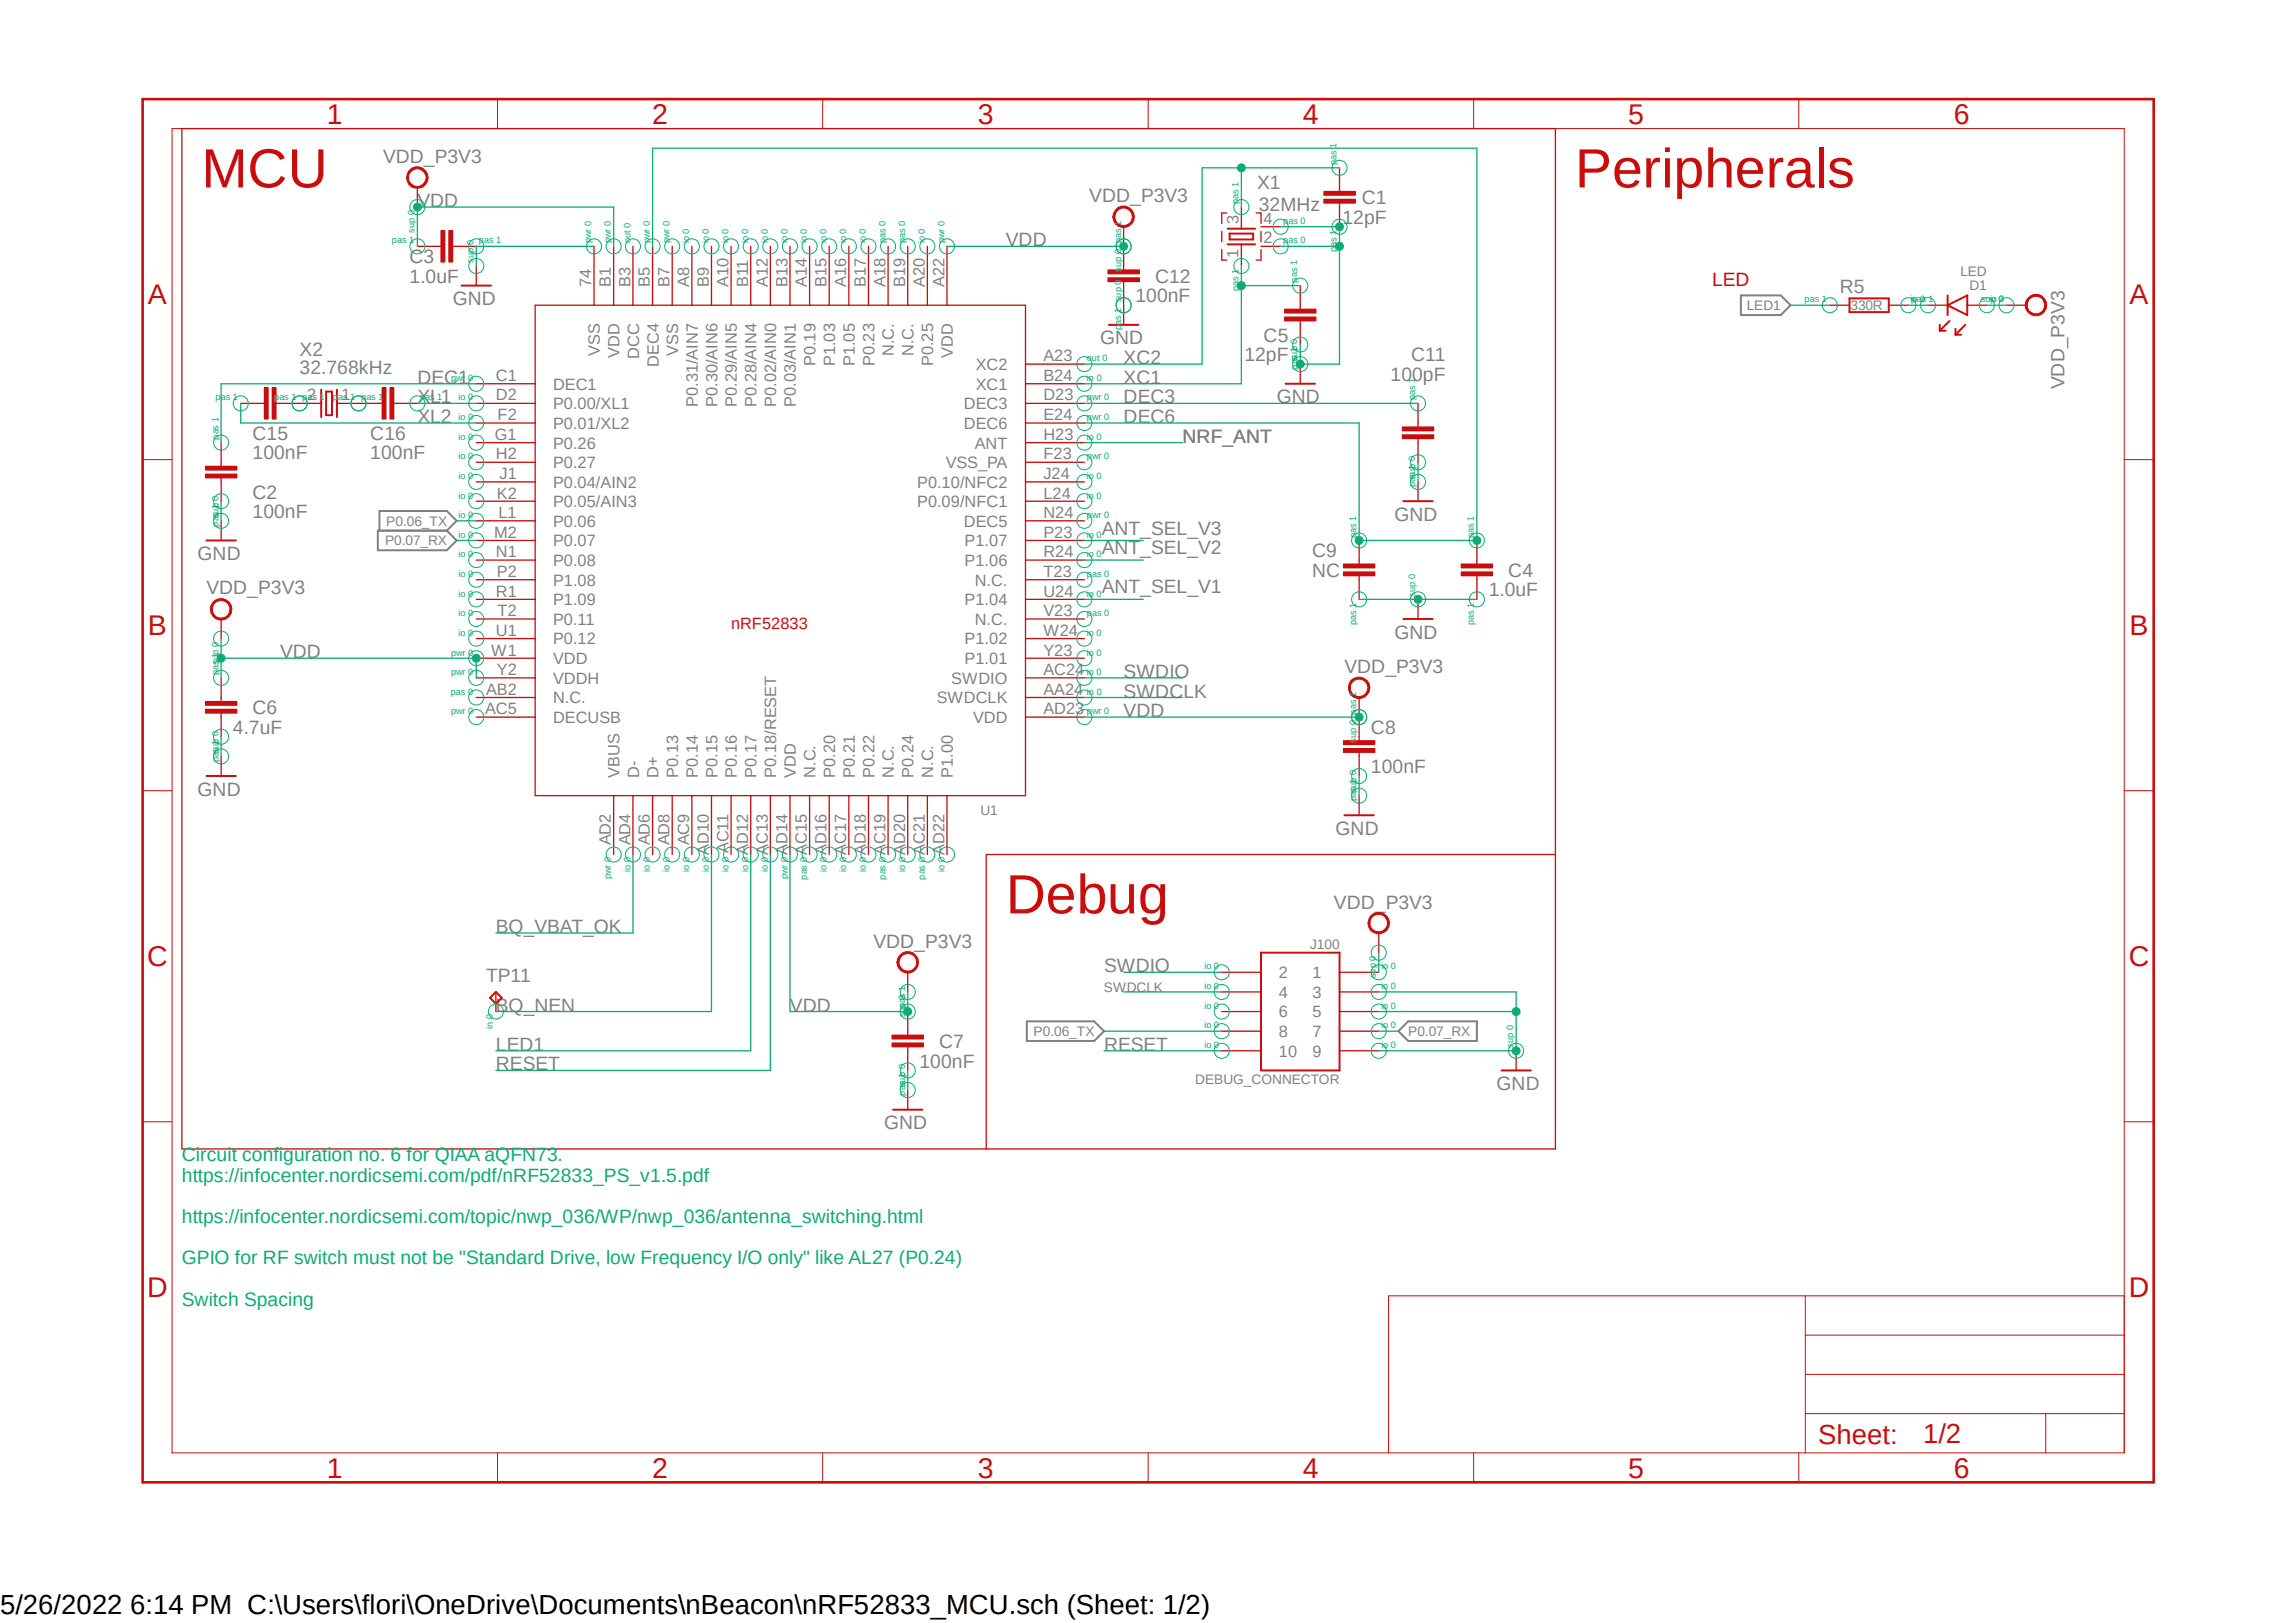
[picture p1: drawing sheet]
<svg xmlns="http://www.w3.org/2000/svg" width="297mm" height="210mm" viewBox="0 0 297 210" stroke-linecap="round" stroke-linejoin="round" font-family="sans-serif">
<defs><g id="words">
<g font-size="7.2" fill="#c90d0c">
<text x="26.1" y="24.3">MCU</text>
<text x="203.8" y="24.3">Peripherals</text>
<text x="130.2" y="118.2">Debug</text>
</g>
<g font-size="3.7" fill="#c90d0c">
<text x="42.3" y="16">1</text>
<text x="84.4" y="16">2</text>
<text x="126.5" y="16">3</text>
<text x="168.6" y="16">4</text>
<text x="210.7" y="16">5</text>
<text x="252.9" y="16">6</text>
<text x="19.1" y="39.4">A</text>
<text x="275.6" y="39.4">A</text>
<text x="19.1" y="82.2">B</text>
<text x="275.6" y="82.2">B</text>
<text x="19" y="125.1">C</text>
<text x="275.5" y="125.1">C</text>
<text x="19" y="167.9">D</text>
<text x="275.5" y="167.9">D</text>
<text x="42.3" y="191.2">1</text>
<text x="84.4" y="191.2">2</text>
<text x="126.5" y="191.2">3</text>
<text x="168.6" y="191.2">4</text>
<text x="210.7" y="191.2">5</text>
<text x="252.9" y="191.2">6</text>
</g>
<g font-size="3.6" fill="#c90d0c">
<text x="235.3" y="186.9">Sheet:</text>
<text x="248.9" y="186.7">1/2</text>
</g>
<text font-size="3.6" x="0" y="208.9">5/26/2022 6:14 PM C:\Users\flori\OneDrive\Documents\nBeacon\nRF52833_MCU.sch (Sheet: 1/2)</text>
<g font-size="2.5" fill="#808080">
<text x="49.6" y="21.1">VDD_P3V3</text>
<text x="54" y="26.8">VDD</text>
<text x="141" y="26.2">VDD_P3V3</text>
<text x="162.7" y="24.5">X1</text>
<text x="162.9" y="27.3">32MHz</text>
<text x="173.7" y="29">12pF</text>
<text x="176.2" y="26.4">C1</text>
<text x="53" y="34">C3</text>
<text x="130.2" y="31.9">VDD</text>
<text x="53" y="36.6">1.0uF</text>
<text x="58.6" y="39.5">GND</text>
<text x="146.9" y="39.1">100nF</text>
<text x="149.5" y="36.6">C12</text>
<text x="238.1" y="38">R5</text>
<text x="38.8" y="46.1">X2</text>
<text x="142.4" y="44.6">GND</text>
<text x="145.4" y="47.1">XC2</text>
<text x="161" y="46.7">12pF</text>
<text x="163.5" y="44.2">C5</text>
<text x="182.6" y="46.7">C11</text>
<text x="38.8" y="48.4">32.768kHz</text>
<text x="54" y="52.2">XL1</text>
<text x="54" y="49.7">DEC1</text>
<text x="145.4" y="49.7">XC1</text>
<text x="145.4" y="52.2">DEC3</text>
<text x="165.2" y="52.2">GND</text>
<text x="180" y="49.3">100pF</text>
<text x="267.2" y="50.4" transform="rotate(-90 267.2 50.4)">VDD_P3V3</text>
<text x="32.7" y="59.4">100nF</text>
<text x="32.7" y="56.9">C15</text>
<text x="47.9" y="59.4">100nF</text>
<text x="47.9" y="56.9">C16</text>
<text x="54" y="54.7">XL2</text>
<text x="145.4" y="54.7">DEC6</text>
<text x="153" y="57.3">NRF_ANT</text>
<text x="32.7" y="64.5">C2</text>
<text x="32.7" y="67">100nF</text>
<text x="142.6" y="71.7">ANT_SEL_V2</text>
<text x="142.6" y="69.2">ANT_SEL_V3</text>
<text x="180.5" y="67.4">GND</text>
<text x="25.6" y="72.5">GND</text>
<text x="26.7" y="76.9">VDD_P3V3</text>
<text x="142.6" y="76.8">ANT_SEL_V1</text>
<text x="169.8" y="74.6">NC</text>
<text x="169.8" y="72.1">C9</text>
<text x="192.7" y="77.2">1.0uF</text>
<text x="195.2" y="74.6">C4</text>
<text x="180.5" y="82.6">GND</text>
<text x="36.2" y="85.2">VDD</text>
<text x="145.4" y="87.7">SWDIO</text>
<text x="174" y="87.1">VDD_P3V3</text>
<text x="30.1" y="95">4.7uF</text>
<text x="32.7" y="92.4">C6</text>
<text x="145.4" y="92.8">VDD</text>
<text x="145.4" y="90.3">SWDCLK</text>
<text x="177.4" y="95">C8</text>
<text x="177.4" y="100">100nF</text>
<text x="25.6" y="103">GND</text>
<text x="172.8" y="108">GND</text>
<text x="172.6" y="117.6">VDD_P3V3</text>
<text x="64.2" y="120.7">BQ_VBAT_OK</text>
<text x="113" y="122.6">VDD_P3V3</text>
<text x="142.9" y="125.8">SWDIO</text>
<text x="62.9" y="127.1">TP11</text>
<text x="64.2" y="130.9">BQ_NEN</text>
<text x="102.2" y="130.9">VDD</text>
<text x="64.2" y="136">LED1</text>
<text x="121.5" y="135.6">C7</text>
<text x="142.9" y="136">RESET</text>
<text x="64.2" y="138.5">RESET</text>
<text x="119" y="138.1">100nF</text>
<text x="193.7" y="141.1">GND</text>
<text x="114.4" y="146.1">GND</text>
</g>
<text font-size="2.5" fill="#c90d0c" x="221.6" y="37">LED</text>
<g font-size="2.5" fill="#0dab76">
<text x="23.5" y="150.3">Circuit configuration no. 6 for QIAA aQFN73.</text>
<text x="23.5" y="153">https://infocenter.nordicsemi.com/pdf/nRF52833_PS_v1.5.pdf</text>
<text x="23.5" y="158.3">https://infocenter.nordicsemi.com/topic/nwp_036/WP/nwp_036/antenna_switching.html</text>
<text x="23.5" y="163.6">GPIO for RF switch must not be &quot;Standard Drive, low Frequency I/O only&quot; like AL27 (P0.24)</text>
<text x="23.5" y="169">Switch Spacing</text>
</g>
<g font-size="2.1" fill="#808080">
<text x="160.3" y="29" transform="rotate(-90 160.3 29)">3</text>
<text x="163.5" y="29">4</text>
<text x="160.3" y="33.4" transform="rotate(-90 160.3 33.4)">1</text>
<text x="163.5" y="31.5">2</text>
<text x="76.5" y="37.2" transform="rotate(-90 76.5 37.2)">74</text>
<text x="79" y="37.2" transform="rotate(-90 79 37.2)">B1</text>
<text x="81.6" y="37.2" transform="rotate(-90 81.6 37.2)">B3</text>
<text x="84.1" y="37.2" transform="rotate(-90 84.1 37.2)">B5</text>
<text x="86.7" y="37.2" transform="rotate(-90 86.7 37.2)">B7</text>
<text x="89.2" y="37.2" transform="rotate(-90 89.2 37.2)">A8</text>
<text x="91.7" y="37.2" transform="rotate(-90 91.7 37.2)">B9</text>
<text x="94.3" y="37.2" transform="rotate(-90 94.3 37.2)">A10</text>
<text x="96.8" y="37.2" transform="rotate(-90 96.8 37.2)">B11</text>
<text x="99.4" y="37.2" transform="rotate(-90 99.4 37.2)">A12</text>
<text x="101.9" y="37.2" transform="rotate(-90 101.9 37.2)">B13</text>
<text x="104.4" y="37.2" transform="rotate(-90 104.4 37.2)">A14</text>
<text x="107" y="37.2" transform="rotate(-90 107 37.2)">B15</text>
<text x="109.5" y="37.2" transform="rotate(-90 109.5 37.2)">A16</text>
<text x="112.1" y="37.2" transform="rotate(-90 112.1 37.2)">B17</text>
<text x="114.6" y="37.2" transform="rotate(-90 114.6 37.2)">A18</text>
<text x="117.1" y="37.2" transform="rotate(-90 117.1 37.2)">B19</text>
<text x="119.7" y="37.2" transform="rotate(-90 119.7 37.2)">A20</text>
<text x="122.2" y="37.2" transform="rotate(-90 122.2 37.2)">A22</text>
<text x="77.6" y="46" transform="rotate(-90 77.6 46)">VSS</text>
<text x="80.2" y="46.3" transform="rotate(-90 80.2 46.3)">VDD</text>
<text x="82.7" y="46.4" transform="rotate(-90 82.7 46.4)">DCC</text>
<text x="85.3" y="47.5" transform="rotate(-90 85.3 47.5)">DEC4</text>
<text x="87.8" y="46" transform="rotate(-90 87.8 46)">VSS</text>
<text x="105.5" y="47.4" transform="rotate(-90 105.5 47.4)">P0.19</text>
<text x="108.1" y="47.4" transform="rotate(-90 108.1 47.4)">P1.03</text>
<text x="110.6" y="47.4" transform="rotate(-90 110.6 47.4)">P1.05</text>
<text x="113.2" y="47.4" transform="rotate(-90 113.2 47.4)">P0.23</text>
<text x="115.7" y="46.1" transform="rotate(-90 115.7 46.1)">N.C.</text>
<text x="118.2" y="46.1" transform="rotate(-90 118.2 46.1)">N.C.</text>
<text x="120.8" y="47.4" transform="rotate(-90 120.8 47.4)">P0.25</text>
<text x="123.3" y="46.3" transform="rotate(-90 123.3 46.3)">VDD</text>
<text x="126.3" y="47.9">XC2</text>
<text x="135" y="46.7">A23</text>
<text x="39.8" y="51.8">2</text>
<text x="44.2" y="51.8">1</text>
<text x="64.2" y="51.8">D2</text>
<text x="64.2" y="49.3">C1</text>
<text x="71.6" y="53">P0.00/XL1</text>
<text x="71.6" y="50.4">DEC1</text>
<text x="90.3" y="52.7" transform="rotate(-90 90.3 52.7)">P0.31/AIN7</text>
<text x="92.8" y="52.7" transform="rotate(-90 92.8 52.7)">P0.30/AIN6</text>
<text x="95.4" y="52.7" transform="rotate(-90 95.4 52.7)">P0.29/AIN5</text>
<text x="97.9" y="52.7" transform="rotate(-90 97.9 52.7)">P0.28/AIN4</text>
<text x="100.5" y="52.7" transform="rotate(-90 100.5 52.7)">P0.02/AIN0</text>
<text x="103" y="52.7" transform="rotate(-90 103 52.7)">P0.03/AIN1</text>
<text x="124.8" y="53">DEC3</text>
<text x="126.3" y="50.4">XC1</text>
<text x="135" y="49.3">B24</text>
<text x="135" y="51.8">D23</text>
<text x="64.1" y="56.9">G1</text>
<text x="64.2" y="59.4">H2</text>
<text x="64.4" y="54.4">F2</text>
<text x="71.6" y="58">P0.26</text>
<text x="71.6" y="55.5">P0.01/XL2</text>
<text x="124.8" y="55.5">DEC6</text>
<text x="126.2" y="58">ANT</text>
<text x="135" y="54.4">E24</text>
<text x="135" y="56.9">H23</text>
<text x="135" y="59.4">F23</text>
<text x="64.3" y="64.5">K2</text>
<text x="64.6" y="62">J1</text>
<text x="71.6" y="65.6">P0.05/AIN3</text>
<text x="71.6" y="63.1">P0.04/AIN2</text>
<text x="71.6" y="60.6">P0.27</text>
<text x="118.7" y="63.1">P0.10/NFC2</text>
<text x="118.7" y="65.7">P0.09/NFC1</text>
<text x="122.4" y="60.6">VSS_PA</text>
<text x="135" y="62">J24</text>
<text x="135" y="64.5">L24</text>
<text x="64" y="69.6">M2</text>
<text x="64.5" y="67.1">L1</text>
<text x="71.6" y="70.7">P0.07</text>
<text x="71.6" y="68.2">P0.06</text>
<text x="124.8" y="68.2">DEC5</text>
<text x="124.8" y="70.7">P1.07</text>
<text x="135" y="69.6">P23</text>
<text x="135" y="67.1">N24</text>
<text x="64.2" y="72.1">N1</text>
<text x="64.2" y="77.2">R1</text>
<text x="64.3" y="74.7">P2</text>
<text x="71.6" y="75.8">P1.08</text>
<text x="71.6" y="73.2">P0.08</text>
<text x="124.8" y="73.2">P1.06</text>
<text x="126.2" y="75.8">N.C.</text>
<text x="135" y="74.7">T23</text>
<text x="135" y="72.1">R24</text>
<text x="135" y="77.2">U24</text>
<text x="64.2" y="82.3">U1</text>
<text x="64.4" y="79.8">T2</text>
<text x="71.6" y="83.4">P0.12</text>
<text x="71.6" y="80.9">P0.11</text>
<text x="71.6" y="78.3">P1.09</text>
<text x="124.8" y="78.3">P1.04</text>
<text x="124.8" y="83.4">P1.02</text>
<text x="126.2" y="80.9">N.C.</text>
<text x="135" y="79.8">V23</text>
<text x="135" y="82.3">W24</text>
<text x="62.9" y="89.9">AB2</text>
<text x="63.6" y="84.8">W1</text>
<text x="64.3" y="87.4">Y2</text>
<text x="71.6" y="88.5">VDDH</text>
<text x="71.6" y="85.9">VDD</text>
<text x="123.1" y="88.5">SWDIO</text>
<text x="124.8" y="85.9">P1.01</text>
<text x="135" y="84.8">Y23</text>
<text x="135" y="87.4">AC24</text>
<text x="135" y="89.9">AA24</text>
<text x="62.8" y="92.5">AC5</text>
<text x="71.6" y="91">N.C.</text>
<text x="71.6" y="93.6">DECUSB</text>
<text x="121.2" y="91">SWDCLK</text>
<text x="125.9" y="93.6">VDD</text>
<text x="135" y="92.5">AD23</text>
<text x="80.2" y="100.6" transform="rotate(-90 80.2 100.6)">VBUS</text>
<text x="82.7" y="100.6" transform="rotate(-90 82.7 100.6)">D-</text>
<text x="85.2" y="100.6" transform="rotate(-90 85.2 100.6)">D+</text>
<text x="87.8" y="100.6" transform="rotate(-90 87.8 100.6)">P0.13</text>
<text x="90.3" y="100.6" transform="rotate(-90 90.3 100.6)">P0.14</text>
<text x="92.8" y="100.6" transform="rotate(-90 92.8 100.6)">P0.15</text>
<text x="95.4" y="100.6" transform="rotate(-90 95.4 100.6)">P0.16</text>
<text x="97.9" y="100.6" transform="rotate(-90 97.9 100.6)">P0.17</text>
<text x="100.5" y="100.6" transform="rotate(-90 100.5 100.6)">P0.18/RESET</text>
<text x="103" y="100.6" transform="rotate(-90 103 100.6)">VDD</text>
<text x="105.5" y="100.6" transform="rotate(-90 105.5 100.6)">N.C.</text>
<text x="108.1" y="100.6" transform="rotate(-90 108.1 100.6)">P0.20</text>
<text x="110.6" y="100.6" transform="rotate(-90 110.6 100.6)">P0.21</text>
<text x="113.2" y="100.6" transform="rotate(-90 113.2 100.6)">P0.22</text>
<text x="115.7" y="100.6" transform="rotate(-90 115.7 100.6)">N.C.</text>
<text x="118.2" y="100.6" transform="rotate(-90 118.2 100.6)">P0.24</text>
<text x="120.8" y="100.6" transform="rotate(-90 120.8 100.6)">N.C.</text>
<text x="123.3" y="100.6" transform="rotate(-90 123.3 100.6)">P1.00</text>
<text x="79" y="109.4" transform="rotate(-90 79 109.4)">AD2</text>
<text x="81.6" y="109.4" transform="rotate(-90 81.6 109.4)">AD4</text>
<text x="84.1" y="109.4" transform="rotate(-90 84.1 109.4)">AD6</text>
<text x="86.7" y="109.4" transform="rotate(-90 86.7 109.4)">AD8</text>
<text x="89.2" y="109.4" transform="rotate(-90 89.2 109.4)">AC9</text>
<text x="91.7" y="110.6" transform="rotate(-90 91.7 110.6)">AD10</text>
<text x="94.3" y="110.4" transform="rotate(-90 94.3 110.4)">AC11</text>
<text x="96.8" y="110.6" transform="rotate(-90 96.8 110.6)">AD12</text>
<text x="99.4" y="110.6" transform="rotate(-90 99.4 110.6)">AC13</text>
<text x="101.9" y="110.6" transform="rotate(-90 101.9 110.6)">AD14</text>
<text x="104.4" y="110.6" transform="rotate(-90 104.4 110.6)">AC15</text>
<text x="107" y="110.6" transform="rotate(-90 107 110.6)">AD16</text>
<text x="109.5" y="110.6" transform="rotate(-90 109.5 110.6)">AC17</text>
<text x="112.1" y="110.6" transform="rotate(-90 112.1 110.6)">AD18</text>
<text x="114.6" y="110.6" transform="rotate(-90 114.6 110.6)">AC19</text>
<text x="117.1" y="110.6" transform="rotate(-90 117.1 110.6)">AD20</text>
<text x="119.7" y="110.6" transform="rotate(-90 119.7 110.6)">AC21</text>
<text x="122.2" y="110.6" transform="rotate(-90 122.2 110.6)">AD22</text>
<text x="165.5" y="126.6">2</text>
<text x="165.5" y="129.1">4</text>
<text x="165.5" y="131.7">6</text>
<text x="169.8" y="126.6">1</text>
<text x="169.8" y="129.1">3</text>
<text x="169.8" y="131.7">5</text>
<text x="165.5" y="134.2">8</text>
<text x="165.5" y="136.7">10</text>
<text x="169.8" y="134.2">7</text>
<text x="169.8" y="136.7">9</text>
</g>
<text font-size="2.1" fill="#c90d0c" x="94.6" y="81.4">nRF52833</text>
<g font-size="1.8" fill="#808080">
<text x="253.7" y="35.7">LED</text>
<text x="226.1" y="40.1">LED1</text>
<text x="239.5" y="40.1">330R</text>
<text x="254.9" y="37.5">D1</text>
<text x="49.8" y="70.6">P0.07_RX</text>
<text x="50" y="68">P0.06_TX</text>
<text x="126.9" y="105.5">U1</text>
<text x="169.5" y="122.8">J100</text>
<text x="142.9" y="128.4">SWDCLK</text>
<text x="133.8" y="134.1">P0.06_TX</text>
<text x="182.2" y="134.1">P0.07_RX</text>
<text x="154.7" y="140.3">DEBUG_CONNECTOR</text>
</g>
<g font-size="1.2" fill="#0dab76">
<text x="173" y="21.4" transform="rotate(-90 173 21.4)">pas 1</text>
<text x="160.3" y="26.5" transform="rotate(-90 160.3 26.5)">pas 1</text>
<text x="166.1" y="29">pas 0</text>
<text x="50.7" y="31.5">pas 1</text>
<text x="53.6" y="30.1" transform="rotate(-90 53.6 30.1)">sup 0</text>
<text x="61.3" y="34" transform="rotate(-90 61.3 34)">sup 0</text>
<text x="62" y="31.5">pas 1</text>
<text x="76.5" y="31.5" transform="rotate(-90 76.5 31.5)">pwr 0</text>
<text x="79" y="31.5" transform="rotate(-90 79 31.5)">pwr 0</text>
<text x="81.6" y="31.5" transform="rotate(-90 81.6 31.5)">out 0</text>
<text x="84.1" y="31.5" transform="rotate(-90 84.1 31.5)">pwr 0</text>
<text x="86.7" y="31.5" transform="rotate(-90 86.7 31.5)">pwr 0</text>
<text x="89.2" y="31.5" transform="rotate(-90 89.2 31.5)">io 0</text>
<text x="91.7" y="31.5" transform="rotate(-90 91.7 31.5)">io 0</text>
<text x="94.3" y="31.5" transform="rotate(-90 94.3 31.5)">io 0</text>
<text x="96.8" y="31.5" transform="rotate(-90 96.8 31.5)">io 0</text>
<text x="99.4" y="31.5" transform="rotate(-90 99.4 31.5)">io 0</text>
<text x="101.9" y="31.5" transform="rotate(-90 101.9 31.5)">io 0</text>
<text x="104.4" y="31.5" transform="rotate(-90 104.4 31.5)">io 0</text>
<text x="107" y="31.5" transform="rotate(-90 107 31.5)">io 0</text>
<text x="109.5" y="31.5" transform="rotate(-90 109.5 31.5)">io 0</text>
<text x="112.1" y="31.5" transform="rotate(-90 112.1 31.5)">io 0</text>
<text x="114.6" y="31.5" transform="rotate(-90 114.6 31.5)">pas 0</text>
<text x="117.1" y="31.5" transform="rotate(-90 117.1 31.5)">pas 0</text>
<text x="119.7" y="31.5" transform="rotate(-90 119.7 31.5)">io 0</text>
<text x="122.2" y="31.5" transform="rotate(-90 122.2 31.5)">pwr 0</text>
<text x="145.1" y="35.2" transform="rotate(-90 145.1 35.2)">sup 0</text>
<text x="145.1" y="31.5" transform="rotate(-90 145.1 31.5)">pas 1</text>
<text x="166.1" y="31.5">pas 0</text>
<text x="173" y="32.6" transform="rotate(-90 173 32.6)">pas 1</text>
<text x="160.3" y="37.7" transform="rotate(-90 160.3 37.7)">pas 1</text>
<text x="167.9" y="36.6" transform="rotate(-90 167.9 36.6)">pas 1</text>
<text x="233.6" y="39.1">pas 1</text>
<text x="247.3" y="39.1">io 0</text>
<text x="247.4" y="39.1">pas 1</text>
<text x="256.4" y="39.1">sup 0</text>
<text x="257.5" y="39.1">io 0</text>
<text x="140.7" y="46.7">out 0</text>
<text x="145.1" y="42.8" transform="rotate(-90 145.1 42.8)">pas 1 sup 0</text>
<text x="167.9" y="47.8" transform="rotate(-90 167.9 47.8)">pas 1</text>
<text x="167.9" y="46.7" transform="rotate(-90 167.9 46.7)">sup 0</text>
<text x="27.9" y="51.8">pas 1</text>
<text x="35.5" y="51.8">pas 1 pas 1</text>
<text x="43.1" y="51.8">pas 1 pas 1</text>
<text x="54.4" y="51.8">pas 1</text>
<text x="58.4" y="49.3">pwr 0</text>
<text x="59.4" y="51.8">io 0</text>
<text x="140.7" y="49.3">in 0</text>
<text x="140.7" y="51.8">pwr 0</text>
<text x="183.1" y="51.8" transform="rotate(-90 183.1 51.8)">pas 1</text>
<text x="28.3" y="56.9" transform="rotate(-90 28.3 56.9)">pas 1</text>
<text x="59.4" y="59.4">io 0</text>
<text x="59.4" y="56.9">io 0</text>
<text x="59.4" y="54.4">io 0</text>
<text x="140.7" y="54.4">pwr 0</text>
<text x="140.7" y="56.9">io 0</text>
<text x="140.7" y="59.4">pwr 0</text>
<text x="59.4" y="64.5">io 0</text>
<text x="59.4" y="62">io 0</text>
<text x="140.7" y="62">io 0</text>
<text x="140.7" y="64.5">io 0</text>
<text x="183.1" y="63.1" transform="rotate(-90 183.1 63.1)">pas 1</text>
<text x="183.1" y="62" transform="rotate(-90 183.1 62)">sup 0</text>
<text x="28.3" y="68.2" transform="rotate(-90 28.3 68.2)">pas 1</text>
<text x="28.3" y="67.1" transform="rotate(-90 28.3 67.1)">sup 0</text>
<text x="59.4" y="69.6">io 0</text>
<text x="59.4" y="67.1">io 0</text>
<text x="140.7" y="69.6">io 0</text>
<text x="140.7" y="67.1">pwr 0</text>
<text x="175.5" y="69.6" transform="rotate(-90 175.5 69.6)">pas 1</text>
<text x="190.8" y="69.6" transform="rotate(-90 190.8 69.6)">pas 1</text>
<text x="59.4" y="74.7">io 0</text>
<text x="59.4" y="72.1">io 0</text>
<text x="59.4" y="77.2">io 0</text>
<text x="140.7" y="74.7">pas 0</text>
<text x="140.7" y="72.1">io 0</text>
<text x="140.7" y="77.2">io 0</text>
<text x="183.1" y="77.2" transform="rotate(-90 183.1 77.2)">sup 0</text>
<text x="59.4" y="82.3">io 0</text>
<text x="59.4" y="79.8">io 0</text>
<text x="140.7" y="79.8">pas 0</text>
<text x="140.7" y="82.3">io 0</text>
<text x="175.5" y="80.9" transform="rotate(-90 175.5 80.9)">pas 1</text>
<text x="190.8" y="80.9" transform="rotate(-90 190.8 80.9)">pas 1</text>
<text x="28.3" y="87.4" transform="rotate(-90 28.3 87.4)">pas 1</text>
<text x="28.3" y="86" transform="rotate(-90 28.3 86)">sup 0</text>
<text x="58.3" y="89.9">pas 0</text>
<text x="58.4" y="87.4">pwr 0</text>
<text x="58.4" y="84.8">pwr 0</text>
<text x="140.7" y="84.8">io 0</text>
<text x="140.7" y="87.4">io 0</text>
<text x="140.7" y="89.9">in 0</text>
<text x="58.4" y="92.5">pwr 0</text>
<text x="140.7" y="92.5">pwr 0</text>
<text x="175.5" y="92.5" transform="rotate(-90 175.5 92.5)">pas 1</text>
<text x="28.3" y="98.6" transform="rotate(-90 28.3 98.6)">pas 1</text>
<text x="28.3" y="97.5" transform="rotate(-90 28.3 97.5)">sup 0</text>
<text x="175.5" y="96.1" transform="rotate(-90 175.5 96.1)">sup 0</text>
<text x="175.5" y="103.7" transform="rotate(-90 175.5 103.7)">pas 1</text>
<text x="175.5" y="102.6" transform="rotate(-90 175.5 102.6)">sup 0</text>
<text x="79" y="113.8" transform="rotate(-90 79 113.8)">pwr 0</text>
<text x="81.6" y="112.8" transform="rotate(-90 81.6 112.8)">io 0</text>
<text x="84.1" y="112.8" transform="rotate(-90 84.1 112.8)">io 0</text>
<text x="86.7" y="112.8" transform="rotate(-90 86.7 112.8)">io 0</text>
<text x="89.2" y="112.8" transform="rotate(-90 89.2 112.8)">io 0</text>
<text x="91.7" y="112.8" transform="rotate(-90 91.7 112.8)">io 0</text>
<text x="94.3" y="112.8" transform="rotate(-90 94.3 112.8)">io 0</text>
<text x="96.8" y="112.8" transform="rotate(-90 96.8 112.8)">io 0</text>
<text x="99.4" y="112.8" transform="rotate(-90 99.4 112.8)">io 0</text>
<text x="101.9" y="113.8" transform="rotate(-90 101.9 113.8)">pwr 0</text>
<text x="104.4" y="113.8" transform="rotate(-90 104.4 113.8)">pas 0</text>
<text x="107" y="112.8" transform="rotate(-90 107 112.8)">io 0</text>
<text x="109.5" y="112.8" transform="rotate(-90 109.5 112.8)">io 0</text>
<text x="112.1" y="112.8" transform="rotate(-90 112.1 112.8)">io 0</text>
<text x="114.6" y="113.8" transform="rotate(-90 114.6 113.8)">pas 0</text>
<text x="117.1" y="112.8" transform="rotate(-90 117.1 112.8)">io 0</text>
<text x="119.7" y="113.8" transform="rotate(-90 119.7 113.8)">pas 0</text>
<text x="122.2" y="112.8" transform="rotate(-90 122.2 112.8)">io 0</text>
<text x="155.9" y="125.4">io 0</text>
<text x="178.8" y="125.4">io 0</text>
<text x="117.1" y="131.7" transform="rotate(-90 117.1 131.7)">sup 0</text>
<text x="117.1" y="130.5" transform="rotate(-90 117.1 130.5)">pas 1</text>
<text x="155.9" y="128">io 0</text>
<text x="155.9" y="130.5">io 0</text>
<text x="178.1" y="126.6" transform="rotate(-90 178.1 126.6)">sup 0</text>
<text x="178.8" y="128">io 0</text>
<text x="178.8" y="130.5">io 0</text>
<text x="63.8" y="133.2" transform="rotate(-90 63.8 133.2)">in 0</text>
<text x="155.9" y="133.1">io 0</text>
<text x="155.9" y="135.6">io 0</text>
<text x="178.8" y="133.1">io 0</text>
<text x="178.8" y="135.6">io 0</text>
<text x="195.8" y="135.6" transform="rotate(-90 195.8 135.6)">sup 0</text>
<text x="117.1" y="141.8" transform="rotate(-90 117.1 141.8)">pas 1</text>
<text x="117.1" y="140.7" transform="rotate(-90 117.1 140.7)">sup 0</text>
</g>
</g></defs>
<path d="M17.9 12.5l261.2 179.9M279.1 12.5l-261.2 179.9" fill="none" stroke="#fff" stroke-width=".13"/>
<path d="M225.3 38.2h5.2l1.2 1.3-1.2 1.3h-5.2zM48.9 68.7h8.9l1.3 1.2-1.3 1.3h-8.9zM49.1 68.7v-2.6h8.7l1.3 1.3-1.3 1.3M132.9 132.2h8.7l1.3 1.2-1.3 1.3h-8.7zM182.2 132.2h8.9v2.5h-8.9l-1.2-1.3z" fill="none" stroke="#808080" stroke-width=".25"/>
<g fill="none" stroke="#c90d0c" stroke-width=".17">
<path d="M23.5 16.6h177.8v132.1h-177.8zM158.1 32.3v1.4h.6M158.1 29.9v1.4M158.7 27.6h-.6v1.3M160.7 26.8v2.8M160.7 31.6v2.8M162.6 27.6h.6v1.3M163.2 32.3v1.4h-.6M163.2 29.9v1.4M163.2 29.3h2.5M163.2 31.9h2.5M173.4 24.3v.5"/>
<path d="M173.4 26.3v.5M168.3 47.1v2.6M201.3 110.6h-73.7v38.1"/>
</g>
<g fill="none" stroke="#c90d0c" stroke-width=".13">
<path d="M22.3 16.6h252.6v171.4h-252.6zM64.4 12.8v3.8M106.5 12.8v3.8M148.6 12.8v3.8M190.7 12.8v3.8M232.8 12.8v3.8M18.5 59.5h3.8M274.9 59.5h3.8M18.5 102.3h3.8M274.9 102.3h3.8M18.5 145.2h3.8M274.9 145.2h3.8"/>
<path d="M233.6 167.7v20.3M233.6 177.8h41.3M233.6 172.8h41.3M274.9 167.7h-95.2v20.3M64.4 188v3.8M106.5 188v3.8M148.6 188v3.8M190.7 188v3.8M232.8 188v3.8M233.6 182.9h41.3M264.8 182.9v5.1"/>
</g>
<path d="M18.5 12.8h260.2v179h-260.2z" fill="none" stroke="#c90d0c" stroke-width=".34"/>
<path d="M158.9 29.6h3.5M158.9 31.6h3.5M159.1 30.2h3.1v.8h-3.1zM166.4 49.7h3.8" fill="none" stroke="#c90d0c" stroke-width=".25"/>
<path d="M171.3 25.8h4.1v.5h-4.1z" fill-rule="evenodd" fill="#c90d0c"/>
<path d="M171.3 25.8h4.1v.5h-4.1z" fill="none" stroke="#c90d0c" stroke-width=".13"/>
<path d="M171.3 24.8h4.1v.5h-4.1z" fill-rule="evenodd" fill="#c90d0c"/>
<path d="M171.3 24.8h4.1v.5h-4.1z" fill="none" stroke="#c90d0c" stroke-width=".13"/>
<path d="M168.3 39.5v.5M173.4 21.7v2.6M173.4 26.8v2.5M168.3 41.5v.5" fill="none" stroke="#c90d0c" stroke-width=".17"/>
<path d="M166.2 41h4.1v.5h-4.1z" fill-rule="evenodd" fill="#c90d0c"/>
<path d="M166.2 41h4.1v.5h-4.1z" fill="none" stroke="#c90d0c" stroke-width=".13"/>
<path d="M166.2 40h4.1v.5h-4.1z" fill-rule="evenodd" fill="#c90d0c"/>
<path d="M166.2 40h4.1v.5h-4.1z" fill="none" stroke="#c90d0c" stroke-width=".13"/>
<g fill="none" stroke="#c90d0c" stroke-width=".17">
<path d="M168.3 37v2.5M38.8 52.2h2.8M43.6 52.2h2.8M168.3 42v2.6M158.1 125.8h5.1M158.1 128.4h5.1M158.1 130.9h5.1M158.1 133.4h5.1M158.1 136h5.1M173.4 125.8h5M173.4 128.4h5M173.4 130.9h5"/>
<path d="M173.4 133.4h5M173.4 136h5"/>
</g>
<path d="M41.6 50.4v3.6M42.2 50.7h.8v3h-.8zM43.6 50.4v3.6M163.2 123.3h10.2v15.2h-10.2z" fill="none" stroke="#c90d0c" stroke-width=".25"/>
<path d="M177.3 118.6a1.4 1.4 0 0 1 2.3 0 1.4 1.4 0 0 1-.7 2.2 1.4 1.4 0 0 1-1.9-1.3h.3a1.13 1.13 0 0 1 1.5-1.1 1.13 1.13 0 0 1 .6 1.7 1.13 1.13 0 0 1-1.9 .1l-.2-.4v-.3h-.3l.1-.5z" fill-rule="evenodd" fill="#c90d0c"/>
<path d="M177.3 118.6a1.4 1.4 0 0 1 2.3 0 1.4 1.4 0 0 1-.7 2.2 1.4 1.4 0 0 1-1.9-1.3h.3a1.13 1.13 0 0 1 1.5-1.1 1.13 1.13 0 0 1 .6 1.7 1.13 1.13 0 0 1-1.9 .1l-.2-.4v-.3h-.3l.1-.5z" fill="none" stroke="#c90d0c" stroke-width=".13"/>
<path d="M178.4 120.7v2.6M196.2 136v2.5" fill="none" stroke="#c90d0c" stroke-width=".17"/>
<path d="M194.3 138.5h3.8" fill="none" stroke="#c90d0c" stroke-width=".25"/>
<path d="M52.9 22.1a1.4 1.4 0 0 1 2.3 .1 1.4 1.4 0 0 1-.7 2.1 1.4 1.4 0 0 1-1.9-1.3h.3a1.13 1.13 0 0 1 1.4-1.1 1.13 1.13 0 0 1 .6 1.7 1.13 1.13 0 0 1-1.8 .1l-.2-.3v-.4h-.3l.1-.5z" fill-rule="evenodd" fill="#c90d0c"/>
<path d="M52.9 22.1a1.4 1.4 0 0 1 2.3 .1 1.4 1.4 0 0 1-.7 2.1 1.4 1.4 0 0 1-1.9-1.3h.3a1.13 1.13 0 0 1 1.4-1.1 1.13 1.13 0 0 1 .6 1.7 1.13 1.13 0 0 1-1.8 .1l-.2-.3v-.4h-.3l.1-.5z" fill="none" stroke="#c90d0c" stroke-width=".13"/>
<g fill="none" stroke="#c90d0c" stroke-width=".17">
<path d="M54 24.3v2.5M69.3 39.5h63.4v63.5h-63.4zM76.9 31.9v7.6M79.4 31.9l.1 7.6M81.9 31.9l.1 7.6M84.5 31.9v7.6M87 31.9v7.6M89.5 31.9l.1 7.6M92.1 31.9v7.6M94.6 31.9l.1 7.6M97.2 31.9v7.6M99.7 31.9v7.6"/>
<path d="M102.2 31.9l.1 7.6M104.8 31.9v7.6M107.3 31.9l.1 7.6M109.9 31.9v7.6M112.4 31.9v7.6M114.9 31.9l.1 7.6M117.5 31.9v7.6M120 31.9l.1 7.6M122.6 31.9v7.6M28.6 59.8v.5M61.6 59.8l7.7 .1M61.6 57.3h7.7"/>
<path d="M61.6 54.7l7.7 .1M61.6 52.2h7.7M61.6 49.7h7.7M140.3 59.8l-7.5 .1M140.3 57.3h-7.5M140.3 54.7l-7.5 .1M140.3 52.2h-7.5M140.3 49.7h-7.5M140.3 47.1l-7.5 .1M28.6 61.8v.6M61.6 75l7.7 .1M61.6 69.9l7.7 .1"/>
<path d="M61.6 72.5h7.7M61.6 77.6h7.7M61.6 62.4h7.7M61.6 67.4h7.7M61.6 64.9h7.7M140.3 75l-7.5 .1M140.3 69.9l-7.5 .1M140.3 72.5h-7.5M140.3 77.6h-7.5M140.3 62.4h-7.5M140.3 67.4h-7.5M140.3 64.9h-7.5"/>
<path d="M61.6 80.1h7.7M61.6 90.3h7.7M61.6 82.6l7.7 .1M61.6 92.8h7.7M61.6 87.7l7.7 .1M61.6 85.2h7.7M140.3 80.1h-7.5M140.3 90.3h-7.5M140.3 82.6l-7.5 .1M140.3 92.8h-7.5M140.3 87.7l-7.5 .1M140.3 85.2h-7.5"/>
<path d="M79.5 103l-.1 7.6M82 103l-.1 7.6M84.5 103v7.6M87 103v7.6M89.6 103l-.1 7.6M92.1 103v7.6M94.7 103l-.1 7.6M97.2 103v7.6M99.7 103v7.6M102.3 103l-.1 7.6M104.8 103v7.6M107.4 103l-.1 7.6"/>
<path d="M109.9 103v7.6M112.4 103v7.6M115 103l-.1 7.6M117.5 103v7.6M120.1 103l-.1 7.6M122.6 103v7.6"/>
</g>
<path d="M26.6 61.3h4v.5h-4z" fill-rule="evenodd" fill="#c90d0c"/>
<path d="M26.6 61.3h4v.5h-4z" fill="none" stroke="#c90d0c" stroke-width=".13"/>
<path d="M26.6 60.3h4v.5h-4z" fill-rule="evenodd" fill="#c90d0c"/>
<path d="M26.6 60.3h4v.5h-4z" fill="none" stroke="#c90d0c" stroke-width=".13"/>
<path d="M56.6 31.9h.5M58.6 31.9h.5M28.6 57.3v2.5M28.6 62.4v2.5M28.6 67.4v2.5" fill="none" stroke="#c90d0c" stroke-width=".17"/>
<path d="M26.7 69.9h3.8" fill="none" stroke="#c90d0c" stroke-width=".25"/>
<path d="M58.1 29.8h.5v4.1h-.5z" fill-rule="evenodd" fill="#c90d0c"/>
<path d="M58.1 29.8h.5v4.1h-.5z" fill="none" stroke="#c90d0c" stroke-width=".13"/>
<path d="M57.1 29.8h.5v4.1h-.5z" fill-rule="evenodd" fill="#c90d0c"/>
<path d="M57.1 29.8h.5v4.1h-.5z" fill="none" stroke="#c90d0c" stroke-width=".13"/>
<path d="M54 31.9h2.6M59.1 31.9h2.5M61.6 34.4v2.6M191.1 72.5v.5M191.1 74.5v.5" fill="none" stroke="#c90d0c" stroke-width=".17"/>
<path d="M59.7 37h3.8" fill="none" stroke="#c90d0c" stroke-width=".25"/>
<path d="M189.1 74h4.1v.5h-4.1z" fill-rule="evenodd" fill="#c90d0c"/>
<path d="M189.1 74h4.1v.5h-4.1z" fill="none" stroke="#c90d0c" stroke-width=".13"/>
<path d="M189.1 73h4.1v.5h-4.1z" fill-rule="evenodd" fill="#c90d0c"/>
<path d="M189.1 73h4.1v.5h-4.1z" fill="none" stroke="#c90d0c" stroke-width=".13"/>
<path d="M183.5 77.6v2.5M191.1 69.9v2.6M191.1 75v2.6" fill="none" stroke="#c90d0c" stroke-width=".17"/>
<path d="M181.6 80.1h3.8" fill="none" stroke="#c90d0c" stroke-width=".25"/>
<path d="M27.6 77.9a1.4 1.4 0 0 1 2.2 .2 1.4 1.4 0 0 1-.8 2.1 1.4 1.4 0 0 1-1.8-1.4h.3a1.13 1.13 0 0 1 1.5-1 1.13 1.13 0 0 1 .4 1.8 1.13 1.13 0 0 1-1.8-.4l-.1-.4h-.3l.1-.4z" fill-rule="evenodd" fill="#c90d0c"/>
<path d="M27.6 77.9a1.4 1.4 0 0 1 2.2 .2 1.4 1.4 0 0 1-.8 2.1 1.4 1.4 0 0 1-1.8-1.4h.3a1.13 1.13 0 0 1 1.5-1 1.13 1.13 0 0 1 .4 1.8 1.13 1.13 0 0 1-1.8-.4l-.1-.4h-.3l.1-.4z" fill="none" stroke="#c90d0c" stroke-width=".13"/>
<path d="M28.6 80.1v2.5M28.6 90.3v.5M28.6 92.3v.5" fill="none" stroke="#c90d0c" stroke-width=".17"/>
<path d="M26.6 91.8h4v.5h-4z" fill-rule="evenodd" fill="#c90d0c"/>
<path d="M26.6 91.8h4v.5h-4z" fill="none" stroke="#c90d0c" stroke-width=".13"/>
<path d="M26.6 90.8h4v.5h-4z" fill-rule="evenodd" fill="#c90d0c"/>
<path d="M26.6 90.8h4v.5h-4z" fill="none" stroke="#c90d0c" stroke-width=".13"/>
<path d="M28.6 87.7v2.6M28.6 92.8v2.5M28.6 97.9v2.5" fill="none" stroke="#c90d0c" stroke-width=".17"/>
<path d="M26.7 100.4h3.8" fill="none" stroke="#c90d0c" stroke-width=".25"/>
<path d="M116.4 123.7a1.39 1.39 0 0 1 2.2 .1 1.39 1.39 0 0 1-.8 2.1 1.39 1.39 0 0 1-1.7-1.4h.2a1.15 1.15 0 0 1 1.6-1.1 1.15 1.15 0 0 1 .4 1.9 1.15 1.15 0 0 1-1.9-.4l-.1-.4h-.2l.1-.5z" fill-rule="evenodd" fill="#c90d0c"/>
<path d="M116.4 123.7a1.39 1.39 0 0 1 2.2 .1 1.39 1.39 0 0 1-.8 2.1 1.39 1.39 0 0 1-1.7-1.4h.2a1.15 1.15 0 0 1 1.6-1.1 1.15 1.15 0 0 1 .4 1.9 1.15 1.15 0 0 1-1.9-.4l-.1-.4h-.2l.1-.5z" fill="none" stroke="#c90d0c" stroke-width=".13"/>
<path d="M117.5 125.8v2.6M117.5 133.4v.5M117.5 135.5v.5" fill="none" stroke="#c90d0c" stroke-width=".17"/>
<path d="M115.4 135h4.1v.5h-4.1z" fill-rule="evenodd" fill="#c90d0c"/>
<path d="M115.4 135h4.1v.5h-4.1z" fill="none" stroke="#c90d0c" stroke-width=".13"/>
<path d="M115.4 133.9h4.1v.6h-4.1z" fill-rule="evenodd" fill="#c90d0c"/>
<path d="M115.4 133.9h4.1v.6h-4.1z" fill="none" stroke="#c90d0c" stroke-width=".13"/>
<path d="M117.5 130.9v2.5M117.5 136v2.5M117.5 141.1v2.5" fill="none" stroke="#c90d0c" stroke-width=".17"/>
<path d="M115.6 143.6h3.8" fill="none" stroke="#c90d0c" stroke-width=".25"/>
<path d="M174.8 88.1a1.4 1.4 0 0 1 2.2 .1 1.4 1.4 0 0 1-.7 2.1 1.4 1.4 0 0 1-1.8-1.3h.3a1.15 1.15 0 0 1 1.6-1 1.15 1.15 0 0 1 .2 1.9 1.15 1.15 0 0 1-1.8-.5v-.4h-.3l.1-.5z" fill-rule="evenodd" fill="#c90d0c"/>
<path d="M174.8 88.1a1.4 1.4 0 0 1 2.2 .1 1.4 1.4 0 0 1-.7 2.1 1.4 1.4 0 0 1-1.8-1.3h.3a1.15 1.15 0 0 1 1.6-1 1.15 1.15 0 0 1 .2 1.9 1.15 1.15 0 0 1-1.8-.5v-.4h-.3l.1-.5z" fill="none" stroke="#c90d0c" stroke-width=".13"/>
<path d="M175.9 90.3v2.5M175.9 95.3v.5M175.9 97.4v.5" fill="none" stroke="#c90d0c" stroke-width=".17"/>
<path d="M173.9 96.9h4v.5h-4z" fill-rule="evenodd" fill="#c90d0c"/>
<path d="M173.9 96.9h4v.5h-4z" fill="none" stroke="#c90d0c" stroke-width=".13"/>
<path d="M173.9 95.8h4v.6h-4z" fill-rule="evenodd" fill="#c90d0c"/>
<path d="M173.9 95.8h4v.6h-4z" fill="none" stroke="#c90d0c" stroke-width=".13"/>
<path d="M175.9 72.5v.5M175.9 74.5v.5M175.9 92.8v2.5M175.9 97.9v2.5M175.9 103v2.5" fill="none" stroke="#c90d0c" stroke-width=".17"/>
<path d="M174 105.5h3.8" fill="none" stroke="#c90d0c" stroke-width=".25"/>
<path d="M173.9 74h4v.5h-4z" fill-rule="evenodd" fill="#c90d0c"/>
<path d="M173.9 74h4v.5h-4z" fill="none" stroke="#c90d0c" stroke-width=".13"/>
<path d="M173.9 73h4v.5h-4z" fill-rule="evenodd" fill="#c90d0c"/>
<path d="M173.9 73h4v.5h-4z" fill="none" stroke="#c90d0c" stroke-width=".13"/>
<path d="M183.5 54.7v.5M183.5 56.8v.5M175.9 69.9v2.6M175.9 75v2.6" fill="none" stroke="#c90d0c" stroke-width=".17"/>
<path d="M181.5 56.3h4v.5h-4z" fill-rule="evenodd" fill="#c90d0c"/>
<path d="M181.5 56.3h4v.5h-4z" fill="none" stroke="#c90d0c" stroke-width=".13"/>
<path d="M181.5 55.2h4v.6h-4z" fill-rule="evenodd" fill="#c90d0c"/>
<path d="M181.5 55.2h4v.6h-4z" fill="none" stroke="#c90d0c" stroke-width=".13"/>
<path d="M183.5 52.2v2.5M183.5 57.3v2.5" fill="none" stroke="#c90d0c" stroke-width=".17"/>
<path d="M144.4 27.2a1.39 1.39 0 0 1 2.2 .1 1.39 1.39 0 0 1-.8 2.1 1.39 1.39 0 0 1-1.8-1.3h.3a1.13 1.13 0 0 1 1.5-1.1 1.13 1.13 0 0 1 .4 1.8 1.13 1.13 0 0 1-1.8-.4l-.1-.3h-.3l.1-.5z" fill-rule="evenodd" fill="#c90d0c"/>
<path d="M144.4 27.2a1.39 1.39 0 0 1 2.2 .1 1.39 1.39 0 0 1-.8 2.1 1.39 1.39 0 0 1-1.8-1.3h.3a1.13 1.13 0 0 1 1.5-1.1 1.13 1.13 0 0 1 .4 1.8 1.13 1.13 0 0 1-1.8-.4l-.1-.3h-.3l.1-.5z" fill="none" stroke="#c90d0c" stroke-width=".13"/>
<path d="M145.4 29.3v2.6M145.4 34.4v.5M145.4 36.4v.6" fill="none" stroke="#c90d0c" stroke-width=".17"/>
<path d="M143.4 35.9h4v.5h-4z" fill-rule="evenodd" fill="#c90d0c"/>
<path d="M143.4 35.9h4v.5h-4z" fill="none" stroke="#c90d0c" stroke-width=".13"/>
<path d="M143.4 34.9h4v.5h-4z" fill-rule="evenodd" fill="#c90d0c"/>
<path d="M143.4 34.9h4v.5h-4z" fill="none" stroke="#c90d0c" stroke-width=".13"/>
<path d="M145.4 31.9v2.5M145.4 37v5M236.8 39.5h2.6M244.4 39.5h2.6M249.5 39.5h2.6M254.6 39.5h2.5M183.5 62.4v2.5" fill="none" stroke="#c90d0c" stroke-width=".17"/>
<path d="M239.4 38.6h5v1.8h-5zM252.1 39.5l2.5-1.3v2.6zM252.1 38.2v2.6M143.5 42h3.8M251 42.8h.8M251 42v.8M252.3 41.5l-1.3 1.3M253.1 43.3h.7M253.1 42.5v.8M254.3 42l-1.2 1.3M181.6 64.9h3.8" fill="none" stroke="#c90d0c" stroke-width=".25"/>
<path d="M262.4 38.6a1.39 1.39 0 0 1 2.3 .2 1.39 1.39 0 0 1-.8 2.1 1.39 1.39 0 0 1-1.8-1.4h.2a1.13 1.13 0 0 1 1.5-1.1 1.13 1.13 0 0 1 .6 1.7 1.13 1.13 0 0 1-1.8 .1l-.3-.7h-.2l.1-.5z" fill-rule="evenodd" fill="#c90d0c"/>
<path d="M262.4 38.6a1.39 1.39 0 0 1 2.3 .2 1.39 1.39 0 0 1-.8 2.1 1.39 1.39 0 0 1-1.8-1.4h.2a1.13 1.13 0 0 1 1.5-1.1 1.13 1.13 0 0 1 .6 1.7 1.13 1.13 0 0 1-1.8 .1l-.3-.7h-.2l.1-.5z" fill="none" stroke="#c90d0c" stroke-width=".13"/>
<path d="M259.7 39.5h2.5M33.7 52.2h.5M35.7 52.2h.5" fill="none" stroke="#c90d0c" stroke-width=".17"/>
<path d="M35.2 50.2h.5v4h-.5z" fill-rule="evenodd" fill="#c90d0c"/>
<path d="M35.2 50.2h.5v4h-.5z" fill="none" stroke="#c90d0c" stroke-width=".13"/>
<path d="M34.2 50.2h.5v4h-.5z" fill-rule="evenodd" fill="#c90d0c"/>
<path d="M34.2 50.2h.5v4h-.5z" fill="none" stroke="#c90d0c" stroke-width=".13"/>
<path d="M31.2 52.2h2.5M36.2 52.2h2.6M48.9 52.2h.5M51 52.2h.5" fill="none" stroke="#c90d0c" stroke-width=".17"/>
<path d="M49.4 50.2h.6v4h-.6z" fill-rule="evenodd" fill="#c90d0c"/>
<path d="M49.4 50.2h.6v4h-.6z" fill="none" stroke="#c90d0c" stroke-width=".13"/>
<path d="M50.5 50.2h.5v4h-.5z" fill-rule="evenodd" fill="#c90d0c"/>
<path d="M50.5 50.2h.5v4h-.5z" fill="none" stroke="#c90d0c" stroke-width=".13"/>
<path d="M46.4 52.2h2.5M51.5 52.2h2.5M64.2 128.4v2.5" fill="none" stroke="#c90d0c" stroke-width=".17"/>
<path d="M64.2 128.4l.7 .7-.7 .8-.8-.8z" fill="none" stroke="#c90d0c" stroke-width=".25"/>
<g fill="none" stroke="#0dab76" stroke-width=".13">
<circle cx="54" cy="26.8" r=".98"/>
<circle cx="54" cy="31.9" r=".98"/>
<circle cx="61.6" cy="34.4" r=".98"/>
<circle cx="61.6" cy="31.9" r=".98"/>
<circle cx="76.9" cy="31.9" r=".98"/>
<circle cx="79.4" cy="31.9" r=".98"/>
<circle cx="81.9" cy="31.9" r=".98"/>
<circle cx="84.5" cy="31.9" r=".98"/>
<circle cx="87" cy="31.9" r=".98"/>
<circle cx="89.5" cy="31.9" r=".98"/>
<circle cx="92.1" cy="31.9" r=".98"/>
<circle cx="94.6" cy="31.9" r=".98"/>
<circle cx="97.2" cy="31.9" r=".98"/>
<circle cx="99.7" cy="31.9" r=".98"/>
<circle cx="102.2" cy="31.9" r=".98"/>
<circle cx="104.8" cy="31.9" r=".98"/>
<circle cx="107.3" cy="31.9" r=".98"/>
<circle cx="109.9" cy="31.9" r=".98"/>
<circle cx="112.4" cy="31.9" r=".98"/>
<circle cx="114.9" cy="31.9" r=".98"/>
<circle cx="117.5" cy="31.9" r=".98"/>
<circle cx="120" cy="31.9" r=".98"/>
<circle cx="122.6" cy="31.9" r=".98"/>
<circle cx="145.4" cy="31.9" r=".98"/>
<circle cx="145.4" cy="39.5" r=".98"/>
<circle cx="160.7" cy="34.4" r=".98"/>
<circle cx="160.7" cy="26.8" r=".98"/>
<circle cx="165.7" cy="31.9" r=".98"/>
<circle cx="165.7" cy="29.3" r=".98"/>
<circle cx="168.3" cy="37" r=".98"/>
<circle cx="173.4" cy="21.7" r=".98"/>
<circle cx="173.4" cy="29.3" r=".98"/>
<circle cx="236.8" cy="39.5" r=".98"/>
<circle cx="247" cy="39.5" r=".98"/>
<circle cx="249.5" cy="39.5" r=".98"/>
<circle cx="257.1" cy="39.5" r=".98"/>
<circle cx="259.7" cy="39.5" r=".98"/>
<circle cx="28.6" cy="57.3" r=".98"/>
<circle cx="31.2" cy="52.2" r=".98"/>
<circle cx="38.8" cy="52.2" r=".98"/>
<circle cx="46.4" cy="52.2" r=".98"/>
<circle cx="54" cy="52.2" r=".98"/>
<circle cx="61.6" cy="59.8" r=".98"/>
<circle cx="61.6" cy="54.7" r=".98"/>
<circle cx="61.6" cy="57.3" r=".98"/>
<circle cx="61.6" cy="52.2" r=".98"/>
<circle cx="61.6" cy="49.7" r=".98"/>
<circle cx="140.3" cy="54.7" r=".98"/>
<circle cx="140.3" cy="59.8" r=".98"/>
<circle cx="140.3" cy="49.7" r=".98"/>
<circle cx="140.3" cy="57.3" r=".98"/>
<circle cx="140.3" cy="47.1" r=".98"/>
<circle cx="140.3" cy="52.2" r=".98"/>
<circle cx="168.3" cy="44.6" r=".98"/>
<circle cx="168.3" cy="47.1" r=".98"/>
<circle cx="183.5" cy="59.8" r=".98"/>
<circle cx="183.5" cy="52.2" r=".98"/>
<circle cx="28.6" cy="67.4" r=".98"/>
<circle cx="28.6" cy="64.9" r=".98"/>
<circle cx="61.6" cy="72.5" r=".98"/>
<circle cx="61.6" cy="64.9" r=".98"/>
<circle cx="61.6" cy="75" r=".98"/>
<circle cx="61.6" cy="77.6" r=".98"/>
<circle cx="61.6" cy="62.4" r=".98"/>
<circle cx="61.6" cy="67.4" r=".98"/>
<circle cx="61.6" cy="69.9" r=".98"/>
<circle cx="140.3" cy="72.5" r=".98"/>
<circle cx="140.3" cy="69.9" r=".98"/>
<circle cx="140.3" cy="62.4" r=".98"/>
<circle cx="140.3" cy="64.9" r=".98"/>
<circle cx="140.3" cy="75" r=".98"/>
<circle cx="140.3" cy="67.4" r=".98"/>
<circle cx="140.3" cy="77.6" r=".98"/>
<circle cx="175.9" cy="69.9" r=".98"/>
<circle cx="175.9" cy="77.6" r=".98"/>
<circle cx="183.5" cy="77.6" r=".98"/>
<circle cx="183.5" cy="62.4" r=".98"/>
<circle cx="191.1" cy="69.9" r=".98"/>
<circle cx="191.1" cy="77.6" r=".98"/>
<circle cx="28.6" cy="87.7" r=".98"/>
<circle cx="28.6" cy="97.9" r=".98"/>
<circle cx="28.6" cy="82.6" r=".98"/>
<circle cx="28.6" cy="95.3" r=".98"/>
<circle cx="61.6" cy="82.6" r=".98"/>
<circle cx="61.6" cy="90.3" r=".98"/>
<circle cx="61.6" cy="87.7" r=".98"/>
<circle cx="61.6" cy="80.1" r=".98"/>
<circle cx="61.6" cy="92.8" r=".98"/>
<circle cx="61.6" cy="85.2" r=".98"/>
<circle cx="140.3" cy="82.6" r=".98"/>
<circle cx="140.3" cy="92.8" r=".98"/>
<circle cx="140.3" cy="90.3" r=".98"/>
<circle cx="140.3" cy="87.7" r=".98"/>
<circle cx="140.3" cy="80.1" r=".98"/>
<circle cx="140.3" cy="85.2" r=".98"/>
<circle cx="175.9" cy="92.8" r=".98"/>
<circle cx="79.4" cy="110.6" r=".98"/>
<circle cx="81.9" cy="110.6" r=".98"/>
<circle cx="84.5" cy="110.6" r=".98"/>
<circle cx="87" cy="110.6" r=".98"/>
<circle cx="89.5" cy="110.6" r=".98"/>
<circle cx="92.1" cy="110.6" r=".98"/>
<circle cx="94.6" cy="110.6" r=".98"/>
<circle cx="97.2" cy="110.6" r=".98"/>
<circle cx="99.7" cy="110.6" r=".98"/>
<circle cx="102.2" cy="110.6" r=".98"/>
<circle cx="104.8" cy="110.6" r=".98"/>
<circle cx="107.3" cy="110.6" r=".98"/>
<circle cx="109.9" cy="110.6" r=".98"/>
<circle cx="112.4" cy="110.6" r=".98"/>
<circle cx="114.9" cy="110.6" r=".98"/>
<circle cx="117.5" cy="110.6" r=".98"/>
<circle cx="120" cy="110.6" r=".98"/>
<circle cx="122.6" cy="110.6" r=".98"/>
<circle cx="175.9" cy="100.4" r=".98"/>
<circle cx="175.9" cy="103" r=".98"/>
<circle cx="64.2" cy="130.9" r=".98"/>
<circle cx="117.5" cy="130.9" r=".98"/>
<circle cx="117.5" cy="128.4" r=".98"/>
<circle cx="117.5" cy="138.5" r=".98"/>
<circle cx="158.1" cy="133.4" r=".98"/>
<circle cx="158.1" cy="125.8" r=".98"/>
<circle cx="158.1" cy="128.4" r=".98"/>
<circle cx="158.1" cy="130.9" r=".98"/>
<circle cx="158.1" cy="136" r=".98"/>
<circle cx="178.4" cy="130.9" r=".98"/>
<circle cx="178.4" cy="125.8" r=".98"/>
<circle cx="178.4" cy="128.4" r=".98"/>
<circle cx="178.4" cy="123.3" r=".98"/>
<circle cx="178.4" cy="133.4" r=".98"/>
<circle cx="178.4" cy="136" r=".98"/>
<circle cx="196.2" cy="136" r=".98"/>
<circle cx="117.5" cy="141.1" r=".98"/>
</g>
<path d="M122.6 31.9h22.8M257.1 39.5h2.6M178.4 123.3v2.5" fill="none" stroke="#0dab76" stroke-width=".17"/>
<circle cx="145.4" cy="31.9" r=".51" fill="#0dab76"/>
<circle cx="145.4" cy="31.9" r=".51" fill="none" stroke="#0dab76" stroke-width=".13"/>
<path d="M28.6 82.6v5.1M28.6 85.2h33v2.5" fill="none" stroke="#0dab76" stroke-width=".17"/>
<circle cx="61.6" cy="85.2" r=".51" fill="#0dab76"/>
<circle cx="61.6" cy="85.2" r=".51" fill="none" stroke="#0dab76" stroke-width=".13"/>
<circle cx="28.6" cy="85.2" r=".51" fill="#0dab76"/>
<circle cx="28.6" cy="85.2" r=".51" fill="none" stroke="#0dab76" stroke-width=".13"/>
<path d="M140.3 92.8h35.6" fill="none" stroke="#0dab76" stroke-width=".17"/>
<circle cx="175.9" cy="92.8" r=".51" fill="#0dab76"/>
<circle cx="175.9" cy="92.8" r=".51" fill="none" stroke="#0dab76" stroke-width=".13"/>
<path d="M102.2 110.6v20.3h15.3v-2.5" fill="none" stroke="#0dab76" stroke-width=".17"/>
<circle cx="117.5" cy="130.9" r=".51" fill="#0dab76"/>
<circle cx="117.5" cy="130.9" r=".51" fill="none" stroke="#0dab76" stroke-width=".13"/>
<path d="M54 31.9v-5.1h25.4v5.1" fill="none" stroke="#0dab76" stroke-width=".17"/>
<circle cx="54" cy="26.8" r=".51" fill="#0dab76"/>
<circle cx="54" cy="26.8" r=".51" fill="none" stroke="#0dab76" stroke-width=".13"/>
<path d="M160.7 34.4v15.3h-20.4M160.7 37h7.6M140.3 57.3h12.7M59.1 67.4h2.5M59.1 69.9h2.5M140.3 90.3h12.7M140.3 87.7h12.7M142.9 133.4h15.2M145.4 128.4h12.7M145.4 125.8h12.7M178.4 133.4h2.6" fill="none" stroke="#0dab76" stroke-width=".17"/>
<circle cx="160.7" cy="37" r=".51" fill="#0dab76"/>
<circle cx="160.7" cy="37" r=".51" fill="none" stroke="#0dab76" stroke-width=".13"/>
<g fill="none" stroke="#0dab76" stroke-width=".17">
<path d="M155.6 21.7h17.8M160.7 21.7v5.1M231.7 39.5h5.1M31.2 52.2v2.5h30.4M54 52.2h7.6M61.6 49.7h-33v7.6M140.3 52.2h43.2M140.3 77.6h7.7M140.3 72.5h7.7M140.3 69.9h7.7M97.2 110.6v25.4h-33M99.7 110.6v27.9h-35.5"/>
<path d="M142.9 136h15.2"/>
</g>
<circle cx="160.7" cy="21.7" r=".51" fill="#0dab76"/>
<circle cx="160.7" cy="21.7" r=".51" fill="none" stroke="#0dab76" stroke-width=".13"/>
<path d="M84.5 19.2v12.7M155.6 21.7v25.4h-15.3" fill="none" stroke="#0dab76" stroke-width=".17"/>
<circle cx="191.1" cy="69.9" r=".51" fill="#0dab76"/>
<circle cx="191.1" cy="69.9" r=".51" fill="none" stroke="#0dab76" stroke-width=".13"/>
<path d="M140.3 54.7h35.6v15.2h15.2" fill="none" stroke="#0dab76" stroke-width=".17"/>
<circle cx="175.9" cy="69.9" r=".51" fill="#0dab76"/>
<circle cx="175.9" cy="69.9" r=".51" fill="none" stroke="#0dab76" stroke-width=".13"/>
<path d="M84.5 19.2h106.6v50.7M76.9 31.9h-15.3v2.5M28.6 95.3v2.6M178.4 136h17.8M178.4 128.4h17.8" fill="none" stroke="#0dab76" stroke-width=".17"/>
<circle cx="196.2" cy="136" r=".51" fill="#0dab76"/>
<circle cx="196.2" cy="136" r=".51" fill="none" stroke="#0dab76" stroke-width=".13"/>
<path d="M178.4 130.9h17.8M196.2 128.4v7.6" fill="none" stroke="#0dab76" stroke-width=".17"/>
<circle cx="196.2" cy="130.9" r=".51" fill="#0dab76"/>
<circle cx="196.2" cy="130.9" r=".51" fill="none" stroke="#0dab76" stroke-width=".13"/>
<path d="M175.9 77.6h7.6M175.9 100.4v2.6" fill="none" stroke="#0dab76" stroke-width=".17"/>
<circle cx="183.5" cy="77.6" r=".51" fill="#0dab76"/>
<circle cx="183.5" cy="77.6" r=".51" fill="none" stroke="#0dab76" stroke-width=".13"/>
<path d="M168.3 47.1h5.1M183.5 59.8v2.6M183.5 77.6h7.6" fill="none" stroke="#0dab76" stroke-width=".17"/>
<circle cx="168.3" cy="47.1" r=".51" fill="#0dab76"/>
<circle cx="168.3" cy="47.1" r=".51" fill="none" stroke="#0dab76" stroke-width=".13"/>
<path d="M165.7 29.3h7.7" fill="none" stroke="#0dab76" stroke-width=".17"/>
<circle cx="173.4" cy="29.3" r=".51" fill="#0dab76"/>
<circle cx="173.4" cy="29.3" r=".51" fill="none" stroke="#0dab76" stroke-width=".13"/>
<path d="M165.7 31.9h7.7M173.4 29.3v17.8M168.3 44.6v2.5" fill="none" stroke="#0dab76" stroke-width=".17"/>
<circle cx="173.4" cy="31.9" r=".51" fill="#0dab76"/>
<circle cx="173.4" cy="31.9" r=".51" fill="none" stroke="#0dab76" stroke-width=".13"/>
<path d="M247 39.5h2.5M28.6 64.9v2.5M81.9 110.6v10.1h-17.7M92.1 110.6v20.3h-27.9M117.5 138.5v2.6" fill="none" stroke="#0dab76" stroke-width=".17"/>
<use href="#words"/>
</svg>
